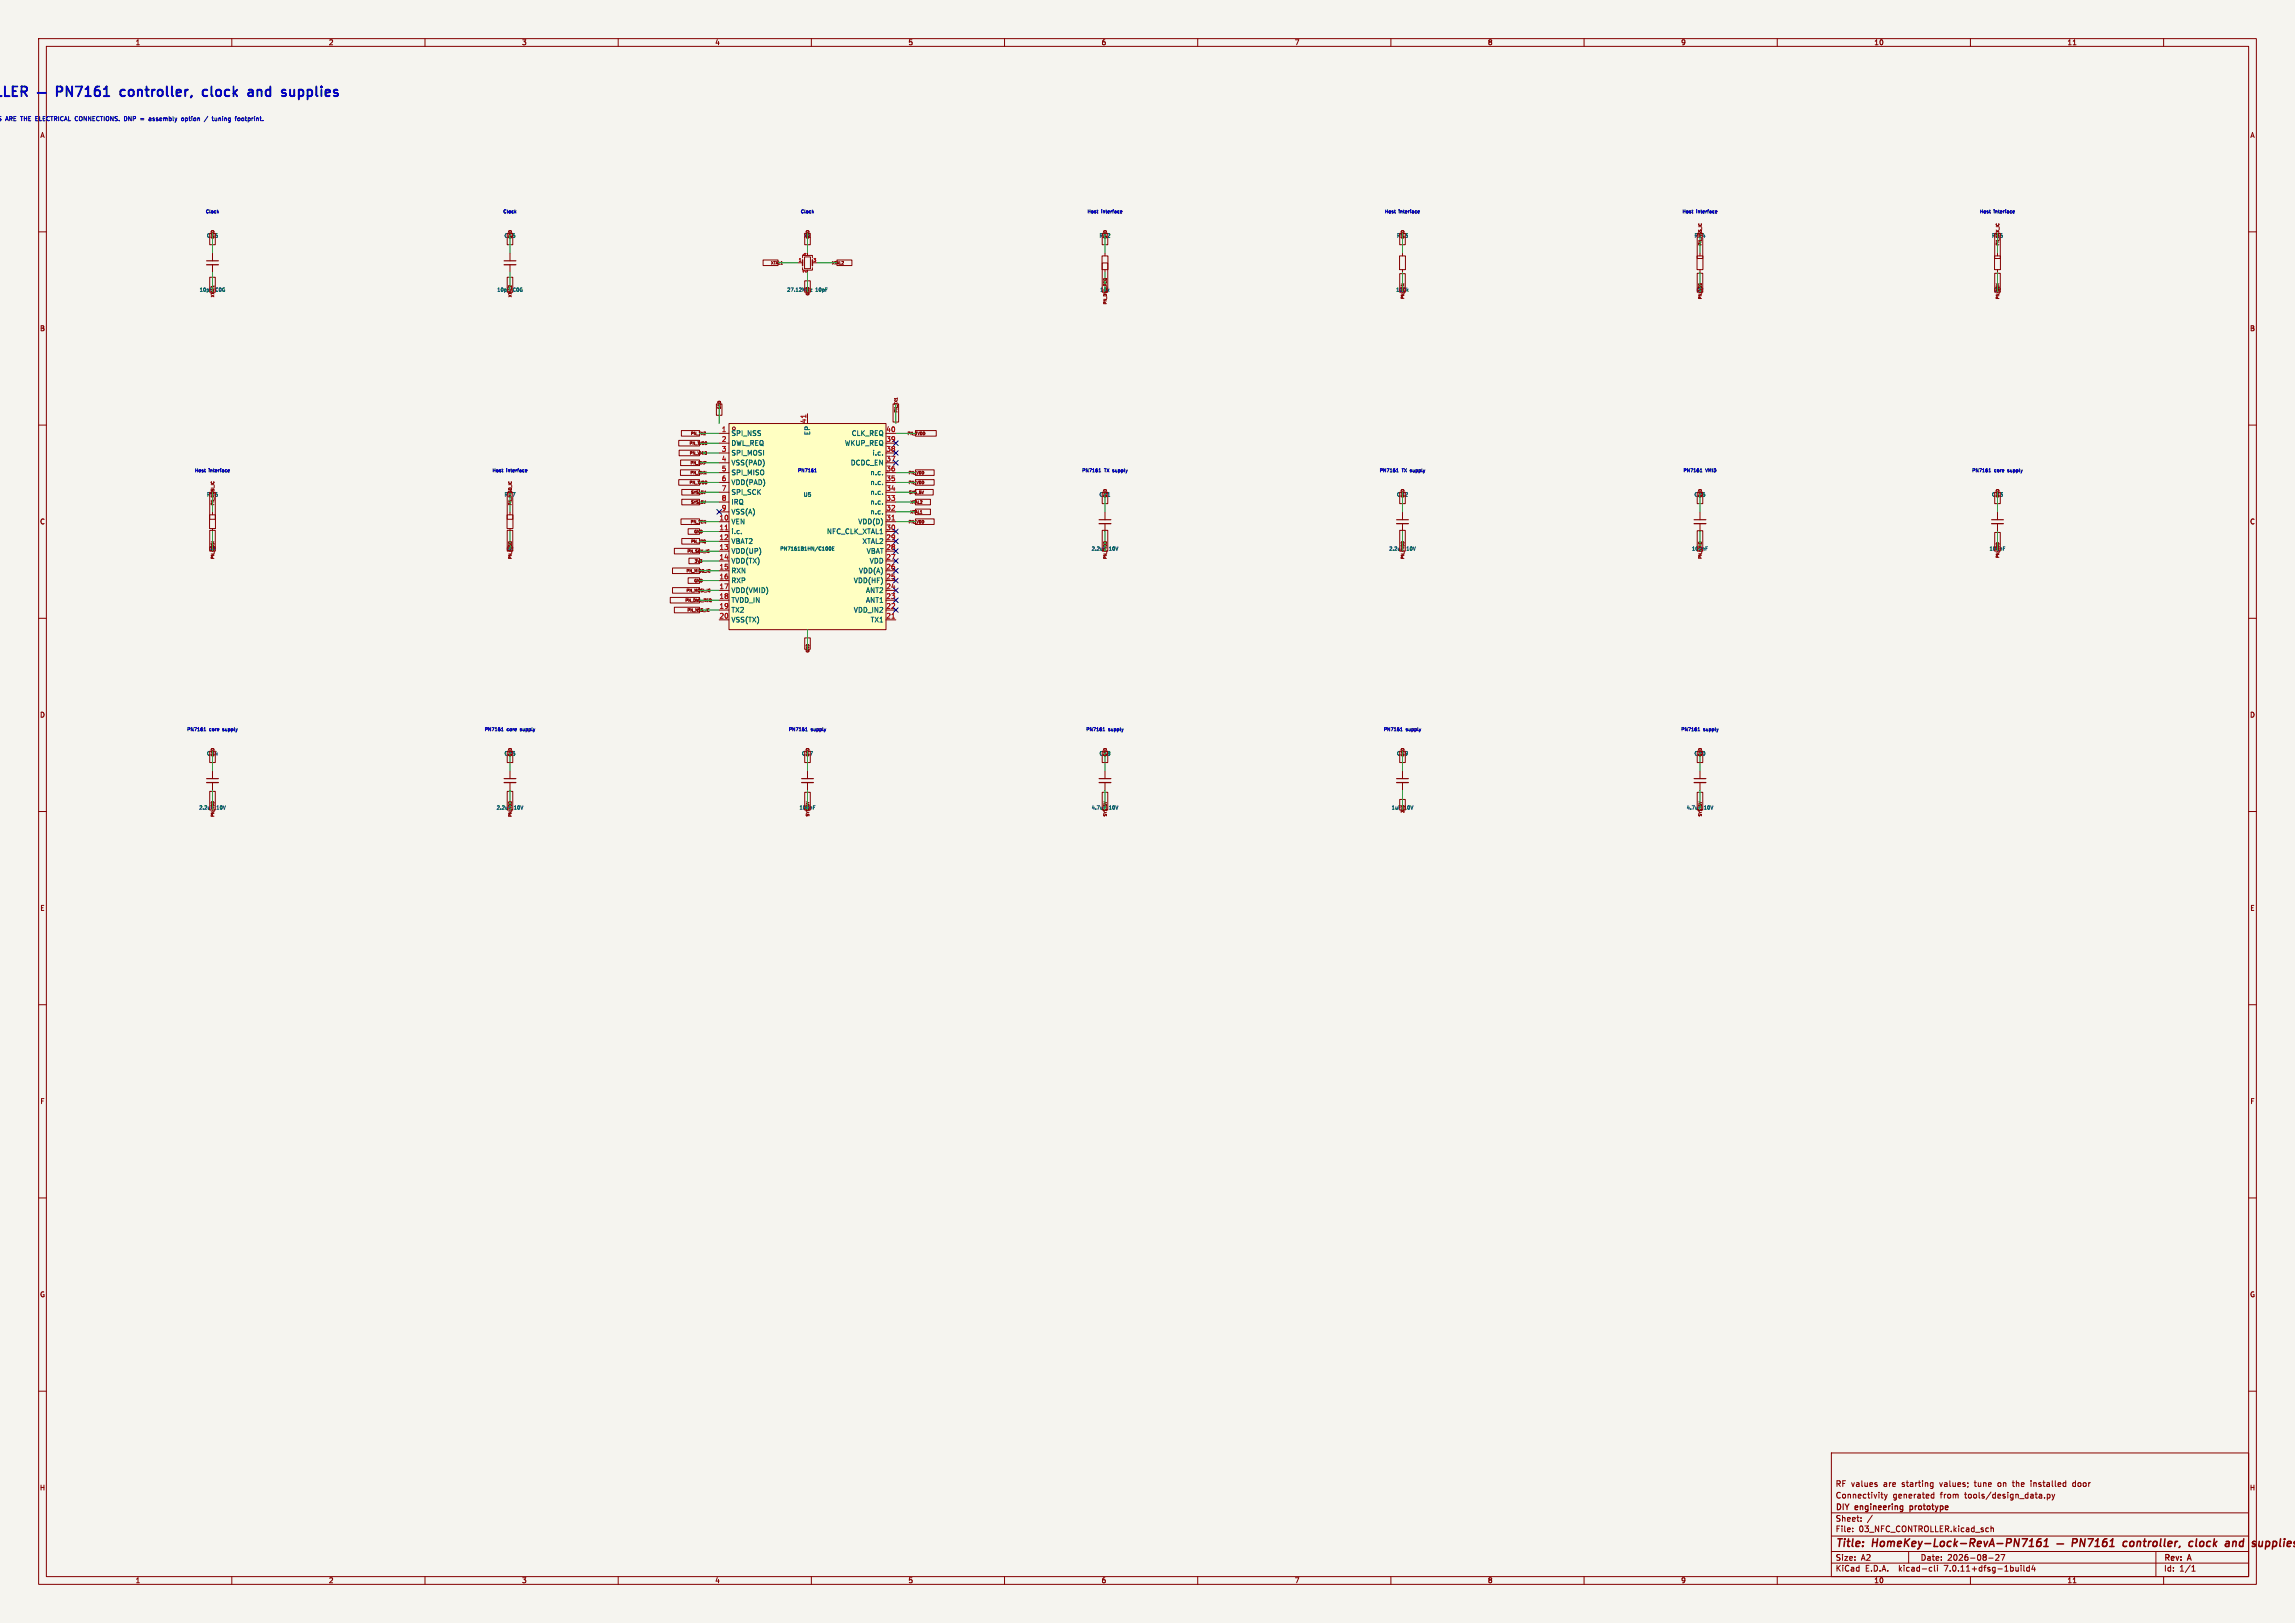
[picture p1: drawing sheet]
<svg xmlns="http://www.w3.org/2000/svg" width="594mm" height="420mm" viewBox="0 0 594 420" stroke-linecap="round" stroke-linejoin="round" font-family="sans-serif">
<defs><g id="words">
<g font-size="3.5" fill="#0000c2">
<text x=".5" y="25.8">LLER</text>
<text x="35.2" y="25.8">controller,</text>
<text x="57.5" y="25.8">clock</text>
<text x="70.3" y="25.8">and</text>
<text x="80" y="25.8">supplies</text>
</g>
<g font-size="2.8" fill="#840000">
<text x="475" y="400.9">Title:</text>
<text x="484.7" y="400.9">HomeKey-Lock-RevA-PN7161</text>
<text x="552" y="400.9">controller,</text>
<text x="569.9" y="400.9">clock</text>
<text x="580.1" y="400.9">and</text>
<text x="587.8" y="400.9">suppl</text>
</g>
<g font-size="2.1" fill="#840000">
<text x="475" y="388">Connectivity</text>
<text x="475" y="385">RF values</text>
<text x="487.5" y="385">are</text>
<text x="489.9" y="388">generated</text>
<text x="492.4" y="385">starting</text>
<text x="502.2" y="388">from</text>
<text x="502.3" y="385">values;</text>
<text x="508.7" y="388">tools/design_data.py</text>
<text x="511.5" y="385">tune</text>
<text x="517.7" y="385">on</text>
<text x="521.7" y="385">the</text>
<text x="526.5" y="385">installed</text>
<text x="537.5" y="385">door</text>
<text x="475" y="394">Sheet:</text>
<text x="475" y="391.2">DIY</text>
<text x="480.2" y="391.2">engineering</text>
<text x="495" y="391.2">prototype</text>
<text x="475" y="396.7">File:</text>
<text x="481.1" y="396.7">03_NFC_CONTROLLER.kicad_sch</text>
<text x="475" y="406.9">KiCad</text>
<text x="475" y="404.1">Size:</text>
<text x="481.7" y="404.1">A2</text>
<text x="482.7" y="406.9">E.D.A.</text>
<text x="491.6" y="406.9">kicad-cli</text>
<text x="497" y="404.1">Date:</text>
<text x="503.5" y="406.9">7.0.11+dfsg-1build4</text>
<text x="504" y="404.1">2026-08-27</text>
<text x="560" y="404.3">Rev:</text>
<text x="560" y="406.9">Id:</text>
<text x="564.1" y="406.9">1/1</text>
<text x="566.4" y="404.3">A</text>
</g>
<g font-size="1.8" fill="#840000">
<text x="35" y="11.9">1</text>
<text x="85" y="11.9">2</text>
<text x="135" y="11.9">3</text>
<text x="185" y="11.9">4</text>
<text x="235" y="11.9">5</text>
<text x="285" y="11.9">6</text>
<text x="335" y="11.9">7</text>
<text x="385" y="11.9">8</text>
<text x="435" y="11.9">9</text>
<text x="485" y="11.9">10</text>
<text x="535" y="11.9">11</text>
<text x="10.3" y="35.9">A</text>
<text x="582.3" y="35.9">A</text>
<text x="10.3" y="85.9">B</text>
<text x="582.3" y="85.9">B</text>
<text x="10.3" y="135.9">C</text>
<text x="582.3" y="135.9">C</text>
<text x="10.3" y="185.9">D</text>
<text x="582.3" y="185.9">D</text>
<text x="10.3" y="235.9">E</text>
<text x="582.3" y="235.9">E</text>
<text x="10.3" y="285.9">F</text>
<text x="582.3" y="285.9">F</text>
<text x="10.3" y="335.9">G</text>
<text x="582.3" y="335.9">G</text>
<text x="10.2" y="385.9">H</text>
<text x="582.2" y="385.9">H</text>
<text x="35" y="409.9">1</text>
<text x="85" y="409.9">2</text>
<text x="135" y="409.9">3</text>
<text x="185" y="409.9">4</text>
<text x="235" y="409.9">5</text>
<text x="285" y="409.9">6</text>
<text x="335" y="409.9">7</text>
<text x="385" y="409.9">8</text>
<text x="435" y="409.9">9</text>
<text x="485" y="409.9">10</text>
<text x="535" y="409.9">11</text>
</g>
<g font-size="1.8" fill="#a90000">
<text x="186.7" y="111.9">1</text>
<text x="208.7" y="109.6" transform="rotate(-90 208.7 109.6)">41</text>
<text x="229.3" y="111.9">40</text>
<text x="186.7" y="114.4">2</text>
<text x="186.7" y="117">3</text>
<text x="186.7" y="119.5">4</text>
<text x="229.3" y="119.5">37</text>
<text x="229.3" y="117">38</text>
<text x="229.3" y="114.4">39</text>
<text x="186.7" y="122">5</text>
<text x="186.7" y="124.6">6</text>
<text x="229.3" y="124.6">35</text>
<text x="229.3" y="122">36</text>
<text x="186.7" y="127.1">7</text>
<text x="186.7" y="129.7">8</text>
<text x="229.3" y="129.7">33</text>
<text x="229.3" y="127.1">34</text>
<text x="186.1" y="134.7">10</text>
<text x="186.1" y="137.3">11</text>
<text x="186.7" y="132.2">9</text>
<text x="229.3" y="137.3">30</text>
<text x="229.3" y="134.7">31</text>
<text x="229.3" y="132.2">32</text>
<text x="186.1" y="139.8">12</text>
<text x="186.1" y="142.4">13</text>
<text x="229.3" y="142.4">28</text>
<text x="229.3" y="139.8">29</text>
<text x="186.1" y="144.9">14</text>
<text x="186.1" y="147.4">15</text>
<text x="186.1" y="150">16</text>
<text x="229.3" y="150">25</text>
<text x="229.3" y="147.4">26</text>
<text x="229.3" y="144.9">27</text>
<text x="186.1" y="152.5">17</text>
<text x="186.1" y="155.1">18</text>
<text x="229.3" y="155.1">23</text>
<text x="229.3" y="152.5">24</text>
<text x="186.1" y="157.6">19</text>
<text x="186.1" y="160.1">20</text>
<text x="229.3" y="160.1">21</text>
<text x="229.3" y="157.6">22</text>
</g>
<g font-size="1.8" fill="#006464">
<text x="189.2" y="113">SPI_NSS</text>
<text x="209.9" y="112.7" transform="rotate(-90 209.9 112.7)">EP</text>
<text x="220.3" y="113">CLK_REQ</text>
<text x="189.2" y="115.5">DWL_REQ</text>
<text x="189.2" y="118.1">SPI_MOSI</text>
<text x="218.6" y="115.5">WKUP_REQ</text>
<text x="225.7" y="118.1">i.c.</text>
<text x="189.2" y="120.6">VSS(PAD)</text>
<text x="189.2" y="123.2">SPI_MISO</text>
<text x="189.2" y="125.7">VDD(PAD)</text>
<text x="220.1" y="120.6">DCDC_EN</text>
<text x="225.2" y="125.7">n.c.</text>
<text x="225.2" y="123.2">n.c.</text>
<text x="189.2" y="128.2">SPI_SCK</text>
<text x="189.2" y="130.8">IRQ</text>
<text x="225.2" y="130.8">n.c.</text>
<text x="225.2" y="128.2">n.c.</text>
<text x="189.2" y="135.9">VEN</text>
<text x="189.2" y="133.3">VSS(A)</text>
<text x="222" y="135.9">VDD(D)</text>
<text x="225.2" y="133.3">n.c.</text>
<text x="189.2" y="138.4">i.c.</text>
<text x="189.2" y="140.9">VBAT2</text>
<text x="189.2" y="143.5">VDD(UP)</text>
<text x="213.9" y="138.4">NFC_CLK_XTAL1</text>
<text x="223.1" y="140.9">XTAL2</text>
<text x="224.2" y="143.5">VBAT</text>
<text x="189.2" y="146">VDD(TX)</text>
<text x="189.2" y="148.6">RXN</text>
<text x="222.2" y="148.6">VDD(A)</text>
<text x="225" y="146">VDD</text>
<text x="189.2" y="151.1">RXP</text>
<text x="189.2" y="153.6">VDD(VMID)</text>
<text x="220.9" y="151.1">VDD(HF)</text>
<text x="224" y="153.6">ANT2</text>
<text x="189.2" y="156.2">TVDD_IN</text>
<text x="189.2" y="158.7">TX2</text>
<text x="189.2" y="161.3">VSS(TX)</text>
<text x="220.9" y="158.7">VDD_IN2</text>
<text x="224" y="156.2">ANT1</text>
<text x="225.2" y="161.3">TX1</text>
</g>
<g font-size="1.5" fill="#0000c2">
<text x="-.5" y="31.5">S</text>
<text x="1.7" y="31.5">ARE THE ELECTRICAL CONNECTIONS.</text>
<text x="33.3" y="31.5">DNP</text>
<text x="37.7" y="31.5">=</text>
<text x="40.1" y="31.5">assembly</text>
<text x="48.8" y="31.5">option</text>
<text x="55" y="31.5">/</text>
<text x="57.2" y="31.5">tuning</text>
<text x="63.4" y="31.5">footprint.</text>
</g>
<g font-size="1.4" fill="#006464">
<text x="53.3" y="61.8">C15</text>
<text x="130.3" y="61.8">C16</text>
<text x="284.3" y="61.8">R12</text>
<text x="361.3" y="61.8">R13</text>
<text x="207.8" y="128.8">U5</text>
<text x="284.3" y="128.8">C21</text>
<text x="361.3" y="128.8">C22</text>
<text x="438.3" y="128.8">C26</text>
<text x="515.3" y="128.8">C23</text>
<text x="53.3" y="195.8">C24</text>
<text x="130.3" y="195.8">C25</text>
<text x="207.3" y="195.8">C17</text>
<text x="284.3" y="195.8">C18</text>
<text x="361.3" y="195.8">C19</text>
<text x="438.3" y="195.8">C20</text>
</g>
<g font-size="1.4" fill="#840000">
<text x="207.8" y="61.8">X1</text>
<text x="438.3" y="61.8">R14</text>
<text x="515.3" y="61.8">R15</text>
<text x="53.3" y="128.8">R16</text>
<text x="130.3" y="128.8">R17</text>
</g>
<g font-size="1.3" fill="#006464">
<text x="51.5" y="75.7">10pF</text>
<text x="55.8" y="75.7">C0G</text>
<text x="128.5" y="75.7">10pF</text>
<text x="132.8" y="75.7">C0G</text>
<text x="203.6" y="75.7">27.12MHz</text>
<text x="211.1" y="75.7">10pF</text>
<text x="201.8" y="142.7">PN7161B1HN/C100E</text>
<text x="287.1" y="142.7">10V</text>
<text x="364.1" y="142.7">10V</text>
<text x="56.1" y="209.7">10V</text>
<text x="133.1" y="209.7">10V</text>
<text x="287.1" y="209.7">10V</text>
<text x="360.1" y="209.7">1uF</text>
<text x="363.5" y="209.7">10V</text>
<text x="441.1" y="209.7">10V</text>
</g>
<g font-size="1.3" fill="#840000">
<text x="284.6" y="75.7">10k</text>
<text x="361.2" y="75.7">100k</text>
<text x="439" y="75.7">0R</text>
<text x="516" y="75.7">0R</text>
<text x="54" y="142.7">0R</text>
<text x="131" y="142.7">0R</text>
<text x="282.4" y="142.7">2.2uF</text>
<text x="359.4" y="142.7">2.2uF</text>
<text x="437.8" y="142.7">100nF</text>
<text x="514.8" y="142.7">100nF</text>
<text x="51.4" y="209.7">2.2uF</text>
<text x="128.4" y="209.7">2.2uF</text>
<text x="206.8" y="209.7">100nF</text>
<text x="282.4" y="209.7">4.7uF</text>
<text x="436.4" y="209.7">4.7uF</text>
</g>
<g font-size="1.2" fill="#0000c2">
<text x="53.1" y="55.4">Clock</text>
<text x="130.1" y="55.4">Clock</text>
<text x="207.1" y="55.4">Clock</text>
<text x="281.3" y="55.4">Host</text>
<text x="285.1" y="55.4">interface</text>
<text x="358.3" y="55.4">Host</text>
<text x="362.1" y="55.4">interface</text>
<text x="435.3" y="55.4">Host</text>
<text x="439.1" y="55.4">interface</text>
<text x="512.3" y="55.4">Host</text>
<text x="516.1" y="55.4">interface</text>
<text x="50.3" y="122.4">Host</text>
<text x="54.1" y="122.4">interface</text>
<text x="127.3" y="122.4">Host</text>
<text x="131.1" y="122.4">interface</text>
<text x="206.3" y="122.4">PN7161</text>
<text x="279.9" y="122.4">PN7161</text>
<text x="285.9" y="122.4">TX</text>
<text x="288.3" y="122.4">supply</text>
<text x="356.9" y="122.4">PN7161</text>
<text x="362.9" y="122.4">TX</text>
<text x="365.3" y="122.4">supply</text>
<text x="435.5" y="122.4">PN7161</text>
<text x="441.5" y="122.4">VMID</text>
<text x="510.3" y="122.4">PN7161</text>
<text x="516.2" y="122.4">core</text>
<text x="520" y="122.4">supply</text>
<text x="48.3" y="189.4">PN7161</text>
<text x="54.2" y="189.4">core</text>
<text x="58" y="189.4">supply</text>
<text x="125.3" y="189.4">PN7161</text>
<text x="131.2" y="189.4">core</text>
<text x="135" y="189.4">supply</text>
<text x="204" y="189.4">PN7161</text>
<text x="209.9" y="189.4">supply</text>
<text x="281" y="189.4">PN7161</text>
<text x="286.9" y="189.4">supply</text>
<text x="358" y="189.4">PN7161</text>
<text x="363.9" y="189.4">supply</text>
<text x="435" y="189.4">PN7161</text>
<text x="440.9" y="189.4">supply</text>
</g>
<g font-size="1.1" fill="#a90000">
<text x="206.6" y="67.7">1</text>
<text x="208.7" y="70.7" transform="rotate(-90 208.7 70.7)">2</text>
<text x="208.7" y="66.3" transform="rotate(-90 208.7 66.3)">4</text>
<text x="210.4" y="67.7">3</text>
</g>
<g font-size="1" fill="#840000">
<text x="55.6" y="61.9" transform="rotate(-90 55.6 61.9)">GND</text>
<text x="132.6" y="61.9" transform="rotate(-90 132.6 61.9)">GND</text>
<text x="209.6" y="61.9" transform="rotate(-90 209.6 61.9)">GND</text>
<text x="286.6" y="61.9" transform="rotate(-90 286.6 61.9)">GND</text>
<text x="363.6" y="61.9" transform="rotate(-90 363.6 61.9)">GND</text>
<text x="440.6" y="63.7" transform="rotate(-90 440.6 63.7)">PN_NSS_IC</text>
<text x="517.6" y="63.7" transform="rotate(-90 517.6 63.7)">PN_SCK_IC</text>
<text x="199.4" y="68.6">XTAL1</text>
<text x="215.2" y="68.6">XTAL2</text>
<text x="55.6" y="77.1" transform="rotate(-90 55.6 77.1)">XTAL1</text>
<text x="132.6" y="77.1" transform="rotate(-90 132.6 77.1)">XTAL2</text>
<text x="209.6" y="76.6" transform="rotate(-90 209.6 76.6)">GND</text>
<text x="363.6" y="77.5" transform="rotate(-90 363.6 77.5)">PN_VEN</text>
<text x="440.6" y="77.6" transform="rotate(-90 440.6 77.6)">PN_NSS</text>
<text x="517.6" y="77.6" transform="rotate(-90 517.6 77.6)">PN_SCK</text>
<text x="286.6" y="78.9" transform="rotate(-90 286.6 78.9)">PN_DWL_REQ</text>
<text x="186.8" y="106" transform="rotate(-90 186.8 106)">GND</text>
<text x="232.5" y="106.9" transform="rotate(-90 232.5 106.9)">PN_TX1</text>
<text x="178.7" y="112.8">PN_TX2</text>
<text x="234.7" y="112.8">PN_TVDD</text>
<text x="178.3" y="115.3">PN_TVDD</text>
<text x="178.4" y="117.9">PN_VMID</text>
<text x="178.3" y="125.5">PN_TVDD</text>
<text x="178.5" y="122.9">PN_RXN</text>
<text x="178.6" y="120.4">PN_RXP</text>
<text x="235" y="125.5">PN_VDD</text>
<text x="235" y="122.9">PN_VDD</text>
<text x="55.6" y="130.9" transform="rotate(-90 55.6 130.9)">PN_MOSI_IC</text>
<text x="132.6" y="130.9" transform="rotate(-90 132.6 130.9)">PN_MISO_IC</text>
<text x="178.7" y="130.6">SYS_5V</text>
<text x="178.7" y="128">SYS_5V</text>
<text x="235.1" y="128">SYS_5V</text>
<text x="235.5" y="130.6">XTAL2</text>
<text x="286.6" y="128.9" transform="rotate(-90 286.6 128.9)">GND</text>
<text x="363.6" y="128.9" transform="rotate(-90 363.6 128.9)">GND</text>
<text x="440.6" y="128.9" transform="rotate(-90 440.6 128.9)">GND</text>
<text x="517.6" y="128.9" transform="rotate(-90 517.6 128.9)">GND</text>
<text x="178.6" y="135.6">PN_VEN</text>
<text x="235" y="135.6">PN_VDD</text>
<text x="235.5" y="133.1">XTAL1</text>
<text x="177.8" y="143.3">PN_SCK_IC</text>
<text x="178.7" y="140.7">PN_IRQ</text>
<text x="179.5" y="138.2">GND</text>
<text x="55.6" y="144.8" transform="rotate(-90 55.6 144.8)">PN_MOSI</text>
<text x="132.6" y="144.8" transform="rotate(-90 132.6 144.8)">PN_MISO</text>
<text x="177.5" y="148.3">PN_MISO_IC</text>
<text x="179.6" y="145.8">3V3</text>
<text x="286.6" y="144.8" transform="rotate(-90 286.6 144.8)">PN_TVDD</text>
<text x="363.6" y="144.8" transform="rotate(-90 363.6 144.8)">PN_TVDD</text>
<text x="440.6" y="144.8" transform="rotate(-90 440.6 144.8)">PN_VMID</text>
<text x="517.6" y="144.5" transform="rotate(-90 517.6 144.5)">PN_VDD</text>
<text x="177.2" y="156">PN_DWL_REQ</text>
<text x="177.5" y="153.4">PN_MOSI_IC</text>
<text x="179.5" y="150.9">GND</text>
<text x="177.8" y="158.5">PN_NSS_IC</text>
<text x="209.6" y="169" transform="rotate(-90 209.6 169)">GND</text>
<text x="55.6" y="195.9" transform="rotate(-90 55.6 195.9)">GND</text>
<text x="132.6" y="195.9" transform="rotate(-90 132.6 195.9)">GND</text>
<text x="209.6" y="195.9" transform="rotate(-90 209.6 195.9)">GND</text>
<text x="286.6" y="195.9" transform="rotate(-90 286.6 195.9)">GND</text>
<text x="363.6" y="195.9" transform="rotate(-90 363.6 195.9)">GND</text>
<text x="440.6" y="195.9" transform="rotate(-90 440.6 195.9)">GND</text>
<text x="55.6" y="211.5" transform="rotate(-90 55.6 211.5)">PN_VDD</text>
<text x="132.6" y="211.5" transform="rotate(-90 132.6 211.5)">PN_VDD</text>
<text x="209.6" y="211.4" transform="rotate(-90 209.6 211.4)">SYS_5V</text>
<text x="286.6" y="211.4" transform="rotate(-90 286.6 211.4)">SYS_5V</text>
<text x="363.6" y="210.5" transform="rotate(-90 363.6 210.5)">3V3</text>
<text x="440.6" y="211.4" transform="rotate(-90 440.6 211.4)">SYS_5V</text>
</g>
</g></defs>
<path d="M0 0h594v420h-594z" fill="#f5f4ef" stroke="#f5f4ef" stroke-width=".26"/>
<g fill="none" stroke="#840000" stroke-width=".26">
<path d="M10 10h574v400h-574zM12 12h570v396h-570zM60 10v2M110 10v2M160 10v2M210 10v2M260 10v2M310 10v2M360 10v2M410 10v2M460 10v2M510 10v2"/>
<path d="M536.6 11.6h.7M560 10v2M10 60h2M582 60h2M54.3 71.7h1.4v3.9h-1.4zM54.3 60.4h1.4v2.9h-1.4zM55 65.5v2M55 68.5v2M131.3 60.4h1.4v2.9h-1.4zM131.3 71.7h1.4v3.9h-1.4zM132 65.5v2M132 68.5v2"/>
<path d="M197.5 67.3h3.9v1.4h-3.9zM206.5 68h1.2M207.7 69.3v.6h2.6v-.6M207.7 66.7v-.6h2.6v.6M208.2 66.5h1.6v3h-1.6zM208.3 60.4h1.4v2.9h-1.4zM208.3 72.7h1.4v2.9h-1.4zM210.3 68h1.2M216.6 67.3h3.9v1.4h-3.9zM285.2 66.2h1.6v3.6h-1.6zM285.3 68h1.4v7.6h-1.4zM285.3 60.4h1.4v2.9h-1.4z"/>
<path d="M286 65.5v.7M286 69.8v.7M362.2 66.2h1.6v3.6h-1.6zM362.3 70.8h1.4v4.8h-1.4zM362.3 60.4h1.4v2.9h-1.4zM363 65.5v.7M363 69.8v.7M439.2 66.2h1.6v3.6h-1.6zM439.3 60.4h1.4v6.5h-1.4zM439.3 70.7h1.4v4.9h-1.4zM440 65.5v.7M440 69.8v.7"/>
<path d="M516.2 66.2h1.6v3.6h-1.6zM516.3 60.4h1.4v6.5h-1.4zM516.3 70.7h1.4v4.9h-1.4zM517 65.5v.7M517 69.8v.7M10 110h2M175.7 114h5.4v1.4h-5.4zM175.8 116.5h5.3v1.4h-5.3zM176.2 119h4.9v1.5h-4.9zM176.4 111.4h4.7v1.5h-4.7zM185.4 104.5h1.5v3h-1.5zM186.1 112.1h2.6"/>
<path d="M186.1 114.7h2.6M186.1 117.2h2.6M186.1 119.8h2.6M188.7 109.6h40.6v53.3h-40.6zM209 107.1v2.5M229.3 112.1h2.6M229.3 114.7h2.6M229.3 117.2h2.6M229.3 119.8h2.6M231.1 104.5h1.5v4.7h-1.5zM232.2 103v.4M236.9 111.4h5.4v1.5h-5.4z"/>
<path d="M582 110h2M54.2 133.2h1.6v3.6h-1.6zM54.3 127.4h1.4v7h-1.4zM54.3 137.2h1.4v5.4h-1.4zM55 132.5v.7M55 136.8v.7M131.2 133.2h1.6v3.6h-1.6zM131.3 127.4h1.4v7h-1.4zM131.3 137.2h1.4v5.4h-1.4zM132 132.5v.7M132 136.8v.7M175.7 124.1h5.4v1.5h-5.4z"/>
<path d="M176.1 121.6h5v1.4h-5zM176.3 134.3h4.8v1.4h-4.8zM176.5 129.2h4.6v1.4h-4.6zM176.5 139.4h4.6v1.4h-4.6zM176.5 126.7h4.6v1.4h-4.6zM178.1 136.8h3v1.5h-3zM186.1 135h2.6M186.1 137.5h2.6M186.1 132.5h2.6M186.1 129.9h2.6M186.1 127.4h2.6M186.1 124.8h2.6"/>
<path d="M186.1 122.3h2.6M229.3 135h2.6M229.3 137.5h2.6M229.3 132.5h2.6M229.3 129.9h2.6M229.3 127.4h2.6M229.3 124.8h2.6M229.3 122.3h2.6M236.9 131.7h3.9v1.5h-3.9zM236.9 134.3h4.9v1.4h-4.9zM236.9 126.7h4.6v1.4h-4.6zM236.9 129.2h3.9v1.4h-3.9z"/>
<path d="M236.9 124.1h4.9v1.5h-4.9zM236.9 121.6h4.9v1.4h-4.9zM285.3 137.2h1.4v5.4h-1.4zM285.3 127.4h1.4v2.9h-1.4zM286 132.5v2M286 135.5v2M362.3 137.2h1.4v5.4h-1.4zM362.3 127.4h1.4v2.9h-1.4zM363 132.5v2M363 135.5v2M439.3 127.4h1.4v2.9h-1.4zM439.3 137.3h1.4v5.3h-1.4z"/>
<path d="M440 132.5v2M440 135.5v2M516.3 137.8h1.4v4.8h-1.4zM516.3 127.4h1.4v2.9h-1.4zM517 132.5v2M517 135.5v2M10 160h2M173.5 154.6h7.6v1.4h-7.6zM174.1 147h7v1.4h-7zM174.1 152.1h7v1.4h-7zM174.5 141.9h6.6v1.4h-6.6zM174.5 157.1h6.6v1.5h-6.6z"/>
<path d="M178.1 149.5h3v1.5h-3zM178.3 144.4h2.8v1.5h-2.8zM186.1 140.1h2.6M186.1 142.6h2.6M186.1 145.2h2.6M186.1 147.7h2.6M186.1 150.2h2.6M186.1 152.8h2.6M186.1 155.3h2.6M186.1 157.9h2.6M229.3 140.1h2.6M229.3 142.6h2.6"/>
<path d="M229.3 145.2h2.6M229.3 147.7h2.6M229.3 150.2h2.6M229.3 152.8h2.6M229.3 155.3h2.6M229.3 157.9h2.6M582 160h2M186.1 160.4h2.6M208.3 165.1h1.4v2.9h-1.4zM229.3 160.4h2.6M54.3 194.4h1.4v2.9h-1.4zM55 199.5v2"/>
<path d="M131.3 194.4h1.4v2.9h-1.4zM132 199.5v2M208.3 194.4h1.4v2.9h-1.4zM209 199.5v2M285.3 194.4h1.4v2.9h-1.4zM286 199.5v2M362.3 194.4h1.4v2.9h-1.4zM363 199.5v2M439.3 194.4h1.4v2.9h-1.4zM440 199.5v2M10 210h2M54.3 204.8h1.4v4.8h-1.4z"/>
<path d="M55 202.5v2M131.3 204.8h1.4v4.8h-1.4zM132 202.5v2M208.3 205h1.4v4.6h-1.4zM209 202.5v2M285.3 205h1.4v4.6h-1.4zM286 202.5v2M362.3 206.9h1.4v2.7h-1.4zM363 202.5v2M439.3 205h1.4v4.6h-1.4zM440 202.5v2M582 210h2"/>
<path d="M10 260h2M582 260h2M10 310h2M582 310h2M10 360h2M474 376h108v32h-108zM582 360h2M474 397.5h108M474 391.5h108M479.5 396.2v.2M479.5 395.4v.2M481.7 393.5v.2"/>
<path d="M481.7 392.7v.2M484.6 392.1l-1.3 1.9M485.7 384.2l.2 .2-.2 .3M485.7 383.7h.1M486.8 386.7h.6M487 387.5l.4 .2M487.7 386.7l.4 1M488.1 387.7l-.4 .5M488.5 386.7l-.4 1M499.7 384.6h.6M499.7 383.7h.6M499.9 387.5l.6 .1"/>
<path d="M500.3 383.7v1.2l-.5 .3M500.5 386.7l-.6 .1M500.5 386.2v1.5M515.3 394.9v1.5M515.3 395.5l.6-.1 .1 1M520.8 383.7h.6M525.7 383.2v.1M525.7 383.7v1M529.2 387.5v.2M529.9 386.7h.4l.3 .3-.1 .6h-.6M529.9 386.7v1.5M531.1 386.7l.4 1"/>
<path d="M531.5 387.7l-.4 .5M531.8 386.7l-.3 1M537 383.7l-.5 .3v.5l.5 .2M60 408v2M110 408v2M160 408v2M210 408v2M260 408v2M310 408v2M360 408v2M410 408v2M460 408v2"/>
<path d="M474 404.5h108M474 401.5h108M494 401.5v3M499.6 405.6h.4M500 406.5l-.4 .1M500.7 405.1v1.3l.2 .2M501.5 405.1v.1M501.5 405.6v1M510 408v2M514.7 403.2h1.2M517.3 402.4v.5l-.8 .9h.9M518.9 402.3l-.7 1.5"/>
<path d="M523.1 405.1v.1M523.1 405.6v1M523.8 405.1v1.3l.2 .2M525.2 405.6h-.4l-.3 .3 .2 .6h.5M525.2 405.1v1.5M526.2 405l-.3 1.1h.9M526.6 405.6v1M536.6 409.6h.7M558 401.5v6.5M560 408v2M567.3 406.6h.9M567.3 405.5l.4-.4v1.5"/>
<circle cx="189.9" cy="110.9" r=".38"/>
</g>
<g fill="none" stroke="#840000" stroke-width=".4">
<path d="M525.3 398.8l.7-.6-.3 2M528.3 398.2l-.6 .1a1.38 1.38 0 0 0-.3 1.9l.7-.2 .2-.7-.3-.3-.6 .1-.2 .2M529.1 398.8l.7-.6-.3 2M532.4 399.5h1.7M536.4 399.2l1-.1 .2-.2v-.5l-.3-.2h-.7l-.3 2M539.7 398.2l-.3 2-.8-2-.3 2M540.5 398.2h1.3l-1.1 2M542.4 398.8l.6-.6-.2 2M545.3 398.2l-.6 .1a1.61 1.61 0 0 0-.4 1.8h.8l.3-.8-.4-.3-.6 .1-.2 .2M546.2 398.8l.6-.6-.2 2M550.6 399h-.8l-.3 .8 .3 .4 .6-.1M551.3 399.2v.8"/>
<path d="M567.6 399h-.8l-.3 .8 .4 .4 .6-.1M568.6 398.2l-.3 1.7 .3 .3M578.1 399h.6v1.2M586.6 398.9l-.3 2M587.1 398.9l-.5 .1M525.2 400.2h1.1M529 400.2h1.1M542.2 400.2h1.2M546 400.2h1.2M586.4 400.1h.8"/>
</g>
<g fill="none" stroke="#840000" stroke-width=".3">
<path d="M53.5 67.5h3M130.5 67.5h3M284.5 134.5h3M361.5 134.5h3M438.5 134.5h3M515.5 134.5h3M53.5 201.5h3M130.5 201.5h3M207.5 201.5h3M284.5 201.5h3M361.5 201.5h3M438.5 201.5h3"/>
<path d="M494.3 389.7v1.5M494.3 390.6l.2 .1M494.5 389.7h-.2"/>
</g>
<path d="M53.5 68.5h3M130.5 68.5h3M284.5 135.5h3M361.5 135.5h3M438.5 135.5h3M515.5 135.5h3M53.5 202.5h3M130.5 202.5h3M207.5 202.5h3M284.5 202.5h3M361.5 202.5h3M438.5 202.5h3" fill="none" stroke="#840000" stroke-width=".33"/>
<path d="M207.7 67.2v1.6M210.3 67.2v1.6" fill="none" stroke="#840000" stroke-width=".38"/>
<g fill="none" stroke="#006464" stroke-width=".26">
<path d="M54.4 74.5h.5M131.4 74.5h.4M209.7 74.8h.5l-.5 .6h.5M364.2 75.1l.3 .3M364.5 74.8l-.4 .4M228.4 117.7v.1M191.9 138v.1M286.7 128.5h.6M214.1 141.6v.7M214.7 141.6l.1-.1a.41 .41 0 0 1 .3 .5 .41 .41 0 0 1-.4 .3zM215.5 141.9h.3M215.9 141.5h-.4v.9h.4"/>
<path d="M441.5 141.5h.4M441.5 141.9h.3M518.5 141.5h.4M518.5 141.9h.3M210.5 208.9h.3M210.5 208.5h.4"/>
</g>
<path d="M188.7 109.6h40.6v53.3h-40.6z" fill="#ffffc2" stroke="#ffffc2" stroke-width=".26"/>
<path d="M208.6 107.4v.7M187.7 137.1h.7M230.8 134.6h.8M230.8 160h.8" fill="none" stroke="#a90000" stroke-width=".26"/>
<g fill="none" stroke="#0000c2" stroke-width=".26">
<path d="M32.2 30.1a.56 .56 0 0 1 .7 .6 .56 .56 0 0 1-.7 .5M36.4 30.7h.8M36.4 31h.8M39 30.6l.1 .6M39.1 31.2h-.1M39.1 30.8h-.1M39.6 31.2h.1M39.7 30.5l-.1 .2 .1 .2M47.1 30.6l.3-.1 .2 .2-.1 .5h-.4M48 31.2h.4M48.4 30.5l-.4 .1v1M53.8 30.1l-.9 1.4"/>
<path d="M56.1 30.5v.7M56.1 31.1l-.2 .1M56.6 30.5v.7M56.8 30.5l-.2 .1M61.8 30.5l.3 .2v.4l-.3 .1M63 30.6l-.2-.1-.3 .2 .2 .5h.3M210.8 122.1h.5M210.8 121.5l.3-.2v.8M284.4 122.1h.5M284.4 121.5l.3-.2v.8M361.4 122.1h.5M361.4 121.5l.3-.2v.8"/>
<path d="M440 122.1h.5M440 121.5l.3-.2v.8M514.8 122.1h.5M514.8 121.5l.2-.2v.8M52.8 189.1h.5M52.8 188.5l.2-.2v.8M129.8 189.1h.5M129.8 188.5l.2-.2v.8M208.5 189.1h.5M208.5 188.5l.2-.2v.8M285.5 189.1h.5M285.5 188.5l.2-.2v.8"/>
<path d="M362.5 189.1h.5M362.5 188.5l.2-.2v.8M439.5 189.1h.5M439.5 188.5l.2-.2v.8"/>
</g>
<g fill="none" stroke="#0000c2" stroke-width=".5">
<path d="M9.7 24h2.2M14.7 23.7h1a.68 .68 0 0 0 .5-.7 .68 .68 0 0 0-.5-.6h-1v2.5M18.7 22.4v2.5l-1.5-2.5v2.5M19.6 22.4h1.7l-1.1 2.5M22.1 24.9h1.4M22.1 23.1l.7-.7v2.5M25.7 22.4a.99 .99 0 0 0-1.2 1.1v.9l.2 .4 .7 .1 .4-.3 .1-.8-.2-.3-.7-.2-.5 .5M26.9 24.9h1.4M26.9 23.1l.7-.7v2.5M32.3 23.3l-.7-.1-.4 .5v.7l.2 .4h.9M34.1 23.2a.68 .68 0 0 0-.8 .5v.7a.67 .67 0 0 0 .8 .5M52.9 23.2l.8 .1"/>
<path d="M53.7 24.8l-.8 .1M54.7 22.4v2.1l.4 .4M56.4 23.2l-.5 .5v.7l.5 .5M67.6 23.3l.1 1.6M69.3 23.2l-.5 .5v.7l.5 .5M77.3 23.3l.8-.1 .4 .5v.7l-.2 .4h-1"/>
</g>
<g fill="none" stroke="#009600" stroke-width=".26">
<path d="M55 60.4v5.1M55 70.5v5.1M132 60.4v5.1M132 70.5v5.1M201.4 68h5.1M209 60.4v5.1M209 70.5v5.1M211.5 68h5.1M286 60.4v5.1M286 70.5v5.1M363 60.4v5.1M363 70.5v5.1"/>
<path d="M440 60.4v5.1M440 70.5v5.1M517 60.4v5.1M517 70.5v5.1M181.1 117.2h5M181.1 119.8h5M181.1 112.1h5M181.1 114.7h5M186.1 104.5v5.1M231.9 104.5v5.1M231.9 112.1h5M55 127.4v5.1"/>
<path d="M55 137.5v5.1M132 127.4v5.1M132 137.5v5.1M181.1 122.3h5M181.1 124.8h5M181.1 127.4h5M181.1 129.9h5M181.1 135h5M181.1 137.5h5M231.9 122.3h5M231.9 124.8h5M231.9 127.4h5"/>
<path d="M231.9 129.9h5M231.9 132.5h5M231.9 135h5M286 127.4v5.1M286 137.5v5.1M363 127.4v5.1M363 137.5v5.1M440 127.4v5.1M440 137.5v5.1M517 127.4v5.1M517 137.5v5.1M181.1 157.9h5"/>
<path d="M181.1 155.3h5M181.1 152.8h5M181.1 150.2h5M181.1 147.7h5M181.1 145.2h5M181.1 142.6h5M181.1 140.1h5M209 162.9v5.1M55 194.4v5.1M132 194.4v5.1M209 194.4v5.1M286 194.4v5.1"/>
<path d="M363 194.4v5.1M440 194.4v5.1M55 204.5v5.1M132 204.5v5.1M209 204.5v5.1M286 204.5v5.1M363 204.5v5.1M440 204.5v5.1"/>
</g>
<g fill="none" stroke="#000084" stroke-width=".26">
<path d="M231.3 116.6l1.2 1.2M231.3 114.1l1.2 1.2M231.3 119.2l1.2 1.2M232.5 116.6l-1.2 1.2M232.5 114.1l-1.2 1.2M232.5 119.2l-1.2 1.2M185.5 131.9l1.2 1.2M186.7 131.9l-1.2 1.2M231.3 139.5l1.2 1.2M231.3 136.9l1.2 1.3M232.5 139.5l-1.2 1.2M232.5 136.9l-1.2 1.3"/>
<path d="M231.3 152.2l1.2 1.2M231.3 154.7l1.2 1.2M231.3 149.6l1.2 1.3M231.3 147.1l1.2 1.2M231.3 144.6l1.2 1.2M231.3 157.3l1.2 1.2M231.3 142l1.2 1.2M232.5 152.2l-1.2 1.2M232.5 154.7l-1.2 1.2M232.5 149.6l-1.2 1.3M232.5 147.1l-1.2 1.2M232.5 144.6l-1.2 1.2"/>
<path d="M232.5 157.3l-1.2 1.2M232.5 142l-1.2 1.2"/>
</g>
<use href="#words"/>
</svg>
